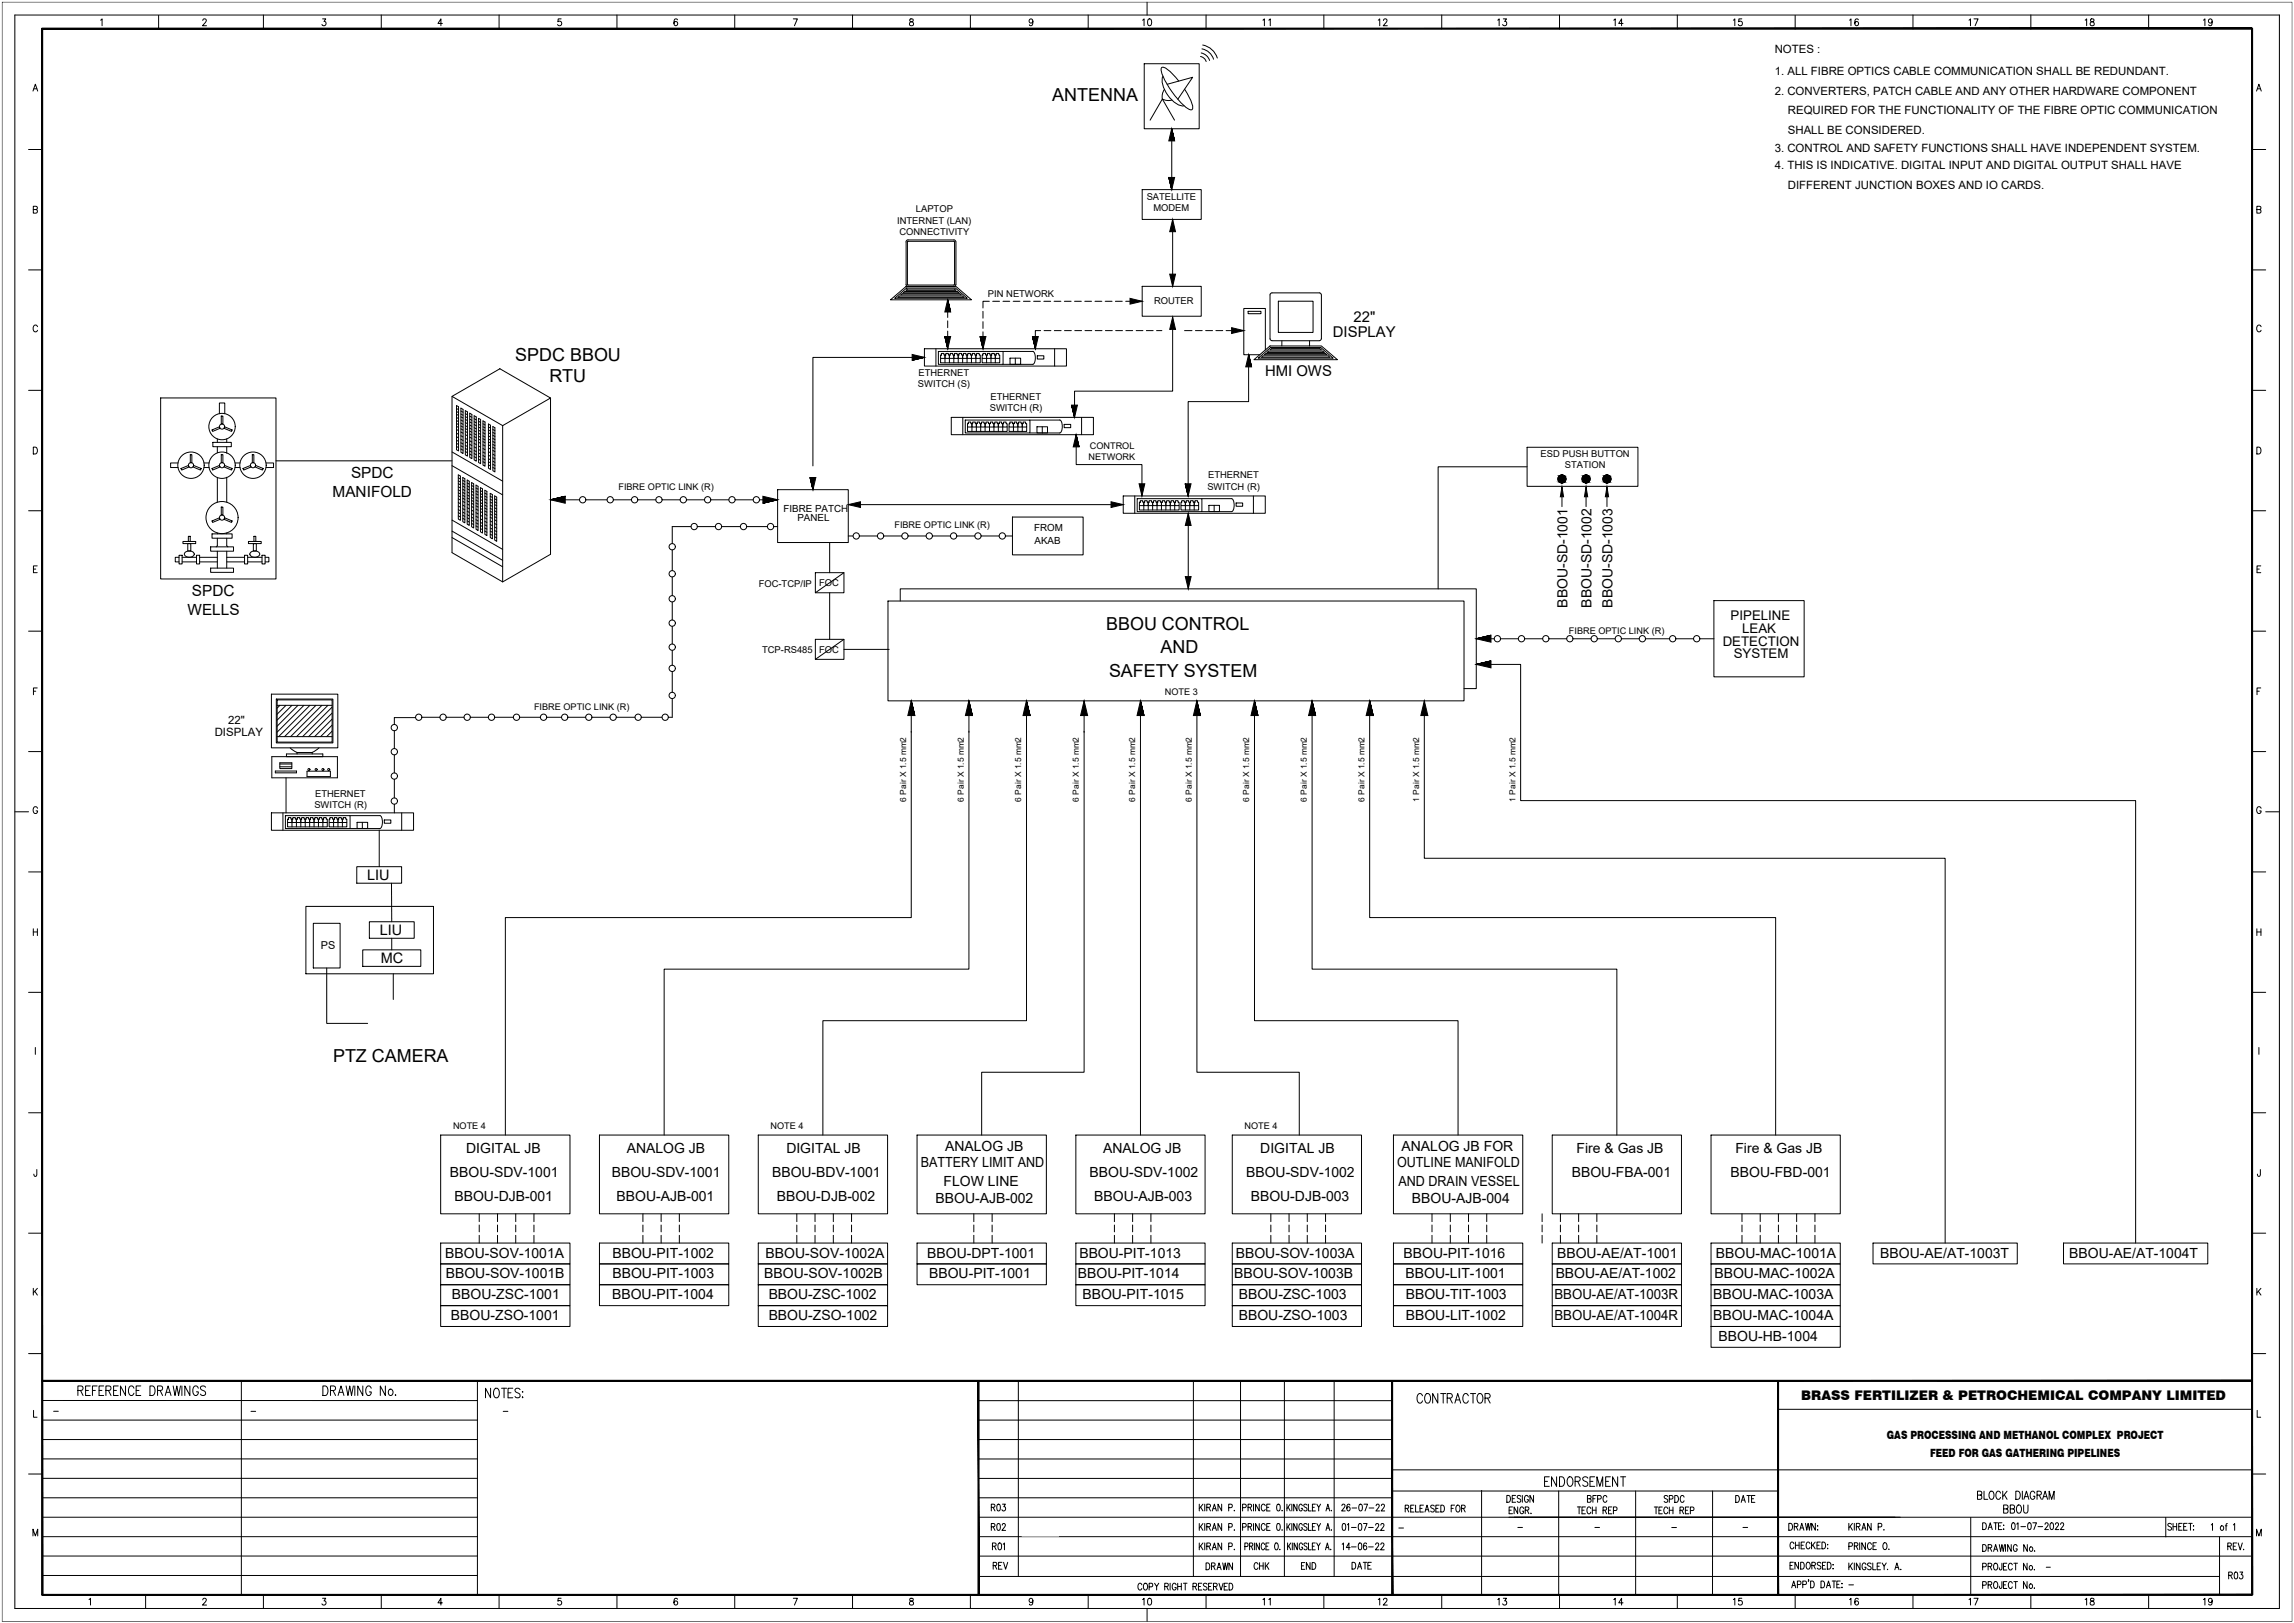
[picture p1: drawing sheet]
<svg xmlns="http://www.w3.org/2000/svg" width="1189mm" height="841mm" viewBox="0 0 1189 841" stroke-linecap="round" stroke-linejoin="round" font-family="sans-serif">
<defs><g id="words">
<g font-size="9.3">
<text x="545" y="52">ANTENNA</text>
<text x="267" y="187">SPDC BBOU</text>
<text x="285" y="198">RTU</text>
<text x="573" y="326">BBOU CONTROL</text>
<text x="601" y="338">AND</text>
<text x="575" y="351">SAFETY SYSTEM</text>
<text x="173" y="550">PTZ CAMERA</text>
</g>
<g font-size="8">
<text x="182" y="248">SPDC</text>
<text x="172" y="258">MANIFOLD</text>
<text x="99" y="309">SPDC</text>
<text x="97" y="319">WELLS</text>
</g>
<g font-size="7.7">
<text x="702" y="167">22&quot;</text>
<text x="691" y="174">DISPLAY</text>
<text x="656" y="195">HMI OWS</text>
</g>
<g font-size="7.5">
<text x="190" y="456">LIU</text>
<text x="197" y="485">LIU</text>
<text x="197" y="499">MC</text>
</g>
<g font-size="7.2">
<text x="812" y="315" transform="rotate(-90 812 315)">BBOU-SD-1001</text>
<text x="825" y="315" transform="rotate(-90 825 315)">BBOU-SD-1002</text>
<text x="836" y="315" transform="rotate(-90 836 315)">BBOU-SD-1003</text>
<text x="242" y="597">DIGITAL JB</text>
<text x="325" y="597">ANALOG JB</text>
<text x="408" y="597">DIGITAL JB</text>
<text x="490" y="596">ANALOG JB</text>
<text x="572" y="597">ANALOG JB</text>
<text x="653" y="597">DIGITAL JB</text>
<text x="726" y="596">ANALOG JB FOR</text>
<text x="817" y="597">Fire &amp; Gas JB</text>
<text x="899" y="597">Fire &amp; Gas JB</text>
<text x="477" y="605">BATTERY LIMIT AND</text>
<text x="724" y="605">OUTLINE MANIFOLD</text>
<text x="233" y="610">BBOU-SDV-1001</text>
<text x="317" y="610">BBOU-SDV-1001</text>
<text x="400" y="610">BBOU-BDV-1001</text>
<text x="565" y="610">BBOU-SDV-1002</text>
<text x="646" y="610">BBOU-SDV-1002</text>
<text x="815" y="610">BBOU-FBA-001</text>
<text x="897" y="610">BBOU-FBD-001</text>
<text x="489" y="614">FLOW LINE</text>
<text x="725" y="614">AND DRAIN VESSEL</text>
<text x="236" y="622">BBOU-DJB-001</text>
<text x="320" y="622">BBOU-AJB-001</text>
<text x="403" y="622">BBOU-DJB-002</text>
<text x="485" y="623">BBOU-AJB-002</text>
<text x="567" y="622">BBOU-AJB-003</text>
<text x="648" y="622">BBOU-DJB-003</text>
<text x="732" y="623">BBOU-AJB-004</text>
<text x="231" y="652">BBOU-SOV-1001A</text>
<text x="317" y="652">BBOU-PIT-1002</text>
<text x="397" y="652">BBOU-SOV-1002A</text>
<text x="481" y="652">BBOU-DPT-1001</text>
<text x="559" y="652">BBOU-PIT-1013</text>
<text x="640" y="652">BBOU-SOV-1003A</text>
<text x="727" y="652">BBOU-PIT-1016</text>
<text x="807" y="652">BBOU-AE/AT-1001</text>
<text x="889" y="652">BBOU-MAC-1001A</text>
<text x="974" y="652">BBOU-AE/AT-1003T</text>
<text x="1072" y="652">BBOU-AE/AT-1004T</text>
<text x="231" y="662">BBOU-SOV-1001B</text>
<text x="317" y="662">BBOU-PIT-1003</text>
<text x="396" y="662">BBOU-SOV-1002B</text>
<text x="482" y="662">BBOU-PIT-1001</text>
<text x="559" y="662">BBOU-PIT-1014</text>
<text x="640" y="662">BBOU-SOV-1003B</text>
<text x="728" y="662">BBOU-LIT-1001</text>
<text x="806" y="662">BBOU-AE/AT-1002</text>
<text x="889" y="662">BBOU-MAC-1002A</text>
<text x="234" y="673">BBOU-ZSC-1001</text>
<text x="317" y="673">BBOU-PIT-1004</text>
<text x="398" y="673">BBOU-ZSC-1002</text>
<text x="561" y="673">BBOU-PIT-1015</text>
<text x="642" y="673">BBOU-ZSC-1003</text>
<text x="729" y="673">BBOU-TIT-1003</text>
<text x="806" y="673">BBOU-AE/AT-1003R</text>
<text x="888" y="673">BBOU-MAC-1003A</text>
<text x="234" y="684">BBOU-ZSO-1001</text>
<text x="398" y="684">BBOU-ZSO-1002</text>
<text x="642" y="684">BBOU-ZSO-1003</text>
<text x="729" y="684">BBOU-LIT-1002</text>
<text x="806" y="684">BBOU-AE/AT-1004R</text>
<text x="888" y="684">BBOU-MAC-1004A</text>
<text x="891" y="695">BBOU-HB-1004</text>
</g>
<g font-size="6.9">
<text x="897" y="321">PIPELINE</text>
<text x="903" y="328">LEAK</text>
<text x="893" y="335">DETECTION</text>
<text x="899" y="341">SYSTEM</text>
<text x="933" y="726">BRASS FERTILIZER &amp; PETROCHEMICAL COMPANY LIMITED</text>
</g>
<g font-size="5.9">
<text x="920" y="28">NOTES :</text>
<text x="920" y="39">1. ALL FIBRE OPTICS CABLE COMMUNICATION SHALL BE REDUNDANT.</text>
<text x="920" y="49">2. CONVERTERS, PATCH CABLE AND ANY OTHER HARDWARE COMPONENT</text>
<text x="927" y="59">REQUIRED FOR THE FUNCTIONALITY OF THE FIBRE OPTIC COMMUNICATION</text>
<text x="927" y="69">SHALL BE CONSIDERED.</text>
<text x="920" y="79">3. CONTROL AND SAFETY FUNCTIONS SHALL HAVE INDEPENDENT SYSTEM.</text>
<text x="920" y="88">4. THIS IS INDICATIVE. DIGITAL INPUT AND DIGITAL OUTPUT SHALL HAVE</text>
<text x="927" y="98">DIFFERENT JUNCTION BOXES AND IO CARDS.</text>
<text x="118" y="375">22&quot;</text>
<text x="111" y="381">DISPLAY</text>
<text x="978" y="746">GAS PROCESSING AND METHANOL COMPLEX PROJECT</text>
<text x="1000" y="755">FEED FOR GAS GATHERING PIPELINES</text>
</g>
<text font-size="5.6" x="166" y="492">PS</text>
<g font-size="5.1">
<text x="406" y="265">FIBRE PATCH</text>
<text x="413" y="270">PANEL</text>
<text x="536" y="275">FROM</text>
<text x="536" y="282">AKAB</text>
</g>
<g font-size="4.9">
<text x="594" y="104">SATELLITE</text>
<text x="475" y="110">LAPTOP</text>
<text x="598" y="110">MODEM</text>
<text x="465" y="116">INTERNET (LAN)</text>
<text x="466" y="122">CONNECTIVITY</text>
<text x="512" y="154">PIN NETWORK</text>
<text x="598" y="157">ROUTER</text>
<text x="476" y="195">ETHERNET</text>
<text x="476" y="201">SWITCH (S)</text>
<text x="513" y="207">ETHERNET</text>
<text x="513" y="213">SWITCH (R)</text>
<text x="798" y="237">ESD PUSH BUTTON</text>
<text x="811" y="243">STATION</text>
<text x="626" y="248">ETHERNET</text>
<text x="626" y="254">SWITCH (R)</text>
<text x="393" y="304">FOC-TCP/IP</text>
<text x="425" y="304">FOC</text>
<text x="395" y="339">TCP-RS485</text>
<text x="425" y="338">FOC</text>
<text x="163" y="413">ETHERNET</text>
<text x="163" y="419">SWITCH (R)</text>
</g>
<g font-size="4.7">
<text x="565" y="233">CONTROL</text>
<text x="564" y="238">NETWORK</text>
<text x="320" y="254">FIBRE OPTIC LINK (R)</text>
<text x="464" y="274">FIBRE OPTIC LINK (R)</text>
<text x="813" y="328">FIBRE OPTIC LINK (R)</text>
<text x="604" y="360">NOTE 3</text>
<text x="277" y="368">FIBRE OPTIC LINK (R)</text>
<text x="235" y="585">NOTE 4</text>
<text x="399" y="585">NOTE 4</text>
<text x="645" y="585">NOTE 4</text>
</g>
<g font-size="4.3">
<text x="470" y="415" transform="rotate(-90 470 415)">6 Pair X 1.5 mm2</text>
<text x="499" y="415" transform="rotate(-90 499 415)">6 Pair X 1.5 mm2</text>
<text x="529" y="415" transform="rotate(-90 529 415)">6 Pair X 1.5 mm2</text>
<text x="559" y="415" transform="rotate(-90 559 415)">6 Pair X 1.5 mm2</text>
<text x="588" y="415" transform="rotate(-90 588 415)">6 Pair X 1.5 mm2</text>
<text x="618" y="415" transform="rotate(-90 618 415)">6 Pair X 1.5 mm2</text>
<text x="647" y="415" transform="rotate(-90 647 415)">6 Pair X 1.5 mm2</text>
<text x="677" y="415" transform="rotate(-90 677 415)">6 Pair X 1.5 mm2</text>
<text x="707" y="415" transform="rotate(-90 707 415)">6 Pair X 1.5 mm2</text>
<text x="735" y="415" transform="rotate(-90 735 415)">1 Pair X 1.5 mm2</text>
<text x="785" y="415" transform="rotate(-90 785 415)">1 Pair X 1.5 mm2</text>
</g>
</g></defs>
<!-- layer: Border Text -->
<g fill="none" stroke="#000" stroke-width=".52">
<path d="M52 10h1v3M105 11l1-1h1l-2 3h2M167 10h2l-1 1a1.1 1.1 0 0 1 1 2 1.1 1.1 0 0 1-2 0M229 12h-2l2-2v3M291 10h-2v1a1.2 1.2 0 0 1 2 0 1.2 1.2 0 0 1 0 2 1.2 1.2 0 0 1-2 0M351 10a1.7 1.7 0 0 0-2 1 1.7 1.7 0 0 0 1 2 1 1 0 0 0 1-1 1 1 0 0 0-1-1 1 1 0 0 0-1 1M411 10h2l-1 3M472 10v1a1.3 1.3 0 0 1 1 1 1.3 1.3 0 0 1 0 1 1.2 1.2 0 0 1-2-1 1.2 1.2 0 0 1 2-1v-1zM535 11a1 1 0 0 1-1 1 1 1 0 0 1 0-2 1 1 0 0 1 1 0v3h-2M592 10h1v3M595 10a1.6 1.6 0 0 1 2 2 1.6 1.6 0 0 1-2 1v-1zM655 10v3"/>
<path d="M658 10v3M714 10h1v3M717 11l1-1h1l-2 3h2M776 10h1v3M779 10h2l-1 1a1.1 1.1 0 0 1 1 2 1.1 1.1 0 0 1-2 0M836 10h1v3M841 12h-2l1-2v3M898 10h1v3M903 10h-2v1a1.1 1.1 0 0 1 2 0 1.1 1.1 0 0 1 0 2 1.1 1.1 0 0 1-2 0M959 10v3M963 10a1.6 1.6 0 0 0-2 1 1.6 1.6 0 0 0 2 2 1 1 0 0 0 0-2 1.1 1.1 0 0 0-2 1M1020 10h1v3"/>
<path d="M1023 10h2l-1 3M1081 10v3M1084 10v1a1.4 1.4 0 0 1 1 1 1.4 1.4 0 0 1 0 1 1.2 1.2 0 0 1-2-1 1.2 1.2 0 0 1 2-1v-1zM1142 10h1v3M1146 11a1 1 0 0 1-1 1 1 1 0 0 1 0-2 1 1 0 0 1 1 0v3h-1M17 47l1-3 2 3M18 46h1M1169 47l2-3 1 3M1170 46h1M17 109l2-1v-1h-2v3h2v-1M1170 109l1-1 1-1h-2v3h2v-1h-1M19 169a1.2 1.2 0 0 0-1-1 1.2 1.2 0 0 0-1 2v1a1.2 1.2 0 0 0 1 1 1.2 1.2 0 0 0 1-1"/>
<path d="M1172 169a1.2 1.2 0 0 0-2-1 1.2 1.2 0 0 0 0 2v1a1.2 1.2 0 0 0 0 1 1.2 1.2 0 0 0 2-1M17 232a1.8 1.8 0 0 1 2 1 1.8 1.8 0 0 1-2 2zM1170 232a1.8 1.8 0 0 1 2 1 1.8 1.8 0 0 1-2 2zM17 295h2M19 293h-2v4h2M1170 295h1M1172 293h-2v4h2M17 358h2M19 356h-2v4M1170 358h1M1172 356h-2v4M19 419a1.2 1.2 0 0 0-1-1 1.2 1.2 0 0 0-1 1v1a1.2 1.2 0 0 0 1 2 1.2 1.2 0 0 0 1-2"/>
<path d="M1172 419a1.2 1.2 0 0 0-2-1 1.2 1.2 0 0 0 0 1v1a1.2 1.2 0 0 0 1 2 1.2 1.2 0 0 0 1-2h-1M17 481v4M17 483h2M19 481v4M1170 483h2M1170 481v4M1172 481v4M18 543v3M1171 543v3M19 606v3h-1v-1M1171 606v3h-1v-1M17 668v3"/>
<path d="M18 669l1 2M19 668l-2 2M1170 668v3M1170 669l2 2M1172 668l-2 2M47 718h-3v5h3M50 718h-2v5M54 718h-3v5h3M61 718h-2v5h2M65 718v5l-3-5v5M69 719a1.5 1.5 0 0 0-1-1 1.5 1.5 0 0 0-1 2v1a1.5 1.5 0 0 0 1 2 1.5 1.5 0 0 0 1-1M73 718h-2v5h2"/>
<path d="M78 718a2.5 2.5 0 0 1 2 3 2.5 2.5 0 0 1-2 2zM90 718l1 5 1-5 1 5 1-5M94 718v5M98 718v5l-2-5v5M103 719a1.5 1.5 0 0 0-2-1 1.5 1.5 0 0 0-1 2v1a1.5 1.5 0 0 0 1 2 1.5 1.5 0 0 0 2-2h-1M107 719l-1-1-2 1v1l2 1a1.4 1.4 0 0 1 0 2 1.4 1.4 0 0 1-2-1M167 718a2.5 2.5 0 0 1 3 3 2.5 2.5 0 0 1-3 2zM179 718l1 5 1-5 1 5 1-5M184 718v5M188 718v5l-3-5v5M192 719a1.5 1.5 0 0 0-1-1 1.5 1.5 0 0 0-1 2v1a1.5 1.5 0 0 0 1 2 1.5 1.5 0 0 0 1-2h-1M200 718v5l-3-5v5"/>
<path d="M254 719v5l-2-5v5M257 720v-1a2.6 2.6 0 0 1 2 3 2.6 2.6 0 0 1-2 2 3 3 0 0 1 0-4zM260 719h3M261 719v5M266 719h-3v5h3M17 731v3h2M28 731h2M40 721l3-1v-2h-3v5M42 721l1 2M44 721h2M48 721h1M51 721h2"/>
<path d="M55 721l2-1v-2h-2v5M56 721l2 2M59 721h1M71 721h1M82 721l2-1v-2h-2v5M83 721l1 2M86 723l1-5 2 5M86 721h2M130 731h2M171 721l3-1v-1l-3-1v5M173 721l1 2M175 723l2-5 1 5"/>
<path d="M176 721h2M205 723h.1M261 731h2M263 722h2M270 720l-1-1-2 1v1l3 2-1 1h-2M271 721h.1M271 724h.1M737 723a1.5 1.5 0 0 0-2-1 1.5 1.5 0 0 0-1 2v1a1.5 1.5 0 0 0 1 2 1.5 1.5 0 0 0 2-1M739 722a2.5 2.5 0 0 1 2 3 2.5 2.5 0 0 1-2 2 3 3 0 0 1 0-5zM745 722v5l-3-5v5M747 722h2M748 722v5"/>
<path d="M750 724h2v-2h-2v5M751 724l2 3M754 727l1-5 2 5M755 725h1M761 723a1.5 1.5 0 0 0-2-1 1.5 1.5 0 0 0-1 2v1a1.5 1.5 0 0 0 1 2 1.5 1.5 0 0 0 2-1M762 722h3M763 722v5M766 722h1a2.5 2.5 0 0 1 2 3 2.5 2.5 0 0 1-2 2 3 3 0 0 1-1-5zM770 724h2v-2h-2v5M771 724l1 3M1170 731v3h2M733 780h-2v4h2"/>
<path d="M734 780v4h1M738 780h-2v4h2M746 780h-2v4h2M747 780a1.8 1.8 0 0 1 2 2 1.8 1.8 0 0 1-2 2zM754 780h-2v4M781 775a1.8 1.8 0 0 1 2 2 1.8 1.8 0 0 1-2 1zM784 777h1M785 775h-1v3h1M788 775h-1h-1l1 1 1 1a1 1 0 0 1 0 1 1 1 0 0 1-1 0h-1M789 775v3M792 776a1 1 0 0 0-1-1 1 1 0 0 0-1 1v1a1.1 1.1 0 0 0 1 1 1.1 1.1 0 0 0 1-1h-1M795 775v3l-2-3v3"/>
<path d="M800 768h2M803 765h-3v5h3M807 765v5l-3-5v5M808 765a2.5 2.5 0 0 1 3 3 2.5 2.5 0 0 1-3 2zM813 766v-1a2.6 2.6 0 0 1 2 3 2.6 2.6 0 0 1-2 2 3 3 0 0 1 0-4zM816 768l3-1v-1l-3-1v5M818 768l1 2M823 777l1-1v-1h-1v3h1l1-1h-1M823 766l-1-1-2 1 1 1 2 1a1.4 1.4 0 0 1-1 2 1.4 1.4 0 0 1-2-1M824 768h2M826 777h1M826 765h-2v5h2"/>
<path d="M827 775h-1v3M828 770v-5l1 5 2-5v5M828 777h2v-2h-2v3M832 768h2M833 776a1.1 1.1 0 0 0-2-1 1 1 0 0 0 0 1v1a1 1 0 0 0 0 1 1 1 0 0 0 2 0M835 765h-3v5h3M838 765v5l-2-5v5M840 765h3M841 765v5M864 775h-2l1 1 1 1a1 1 0 0 1 0 1 1 1 0 0 1-2 0M865 777h2v-2h-2v4M868 775a1.8 1.8 0 0 1 2 2 1.8 1.8 0 0 1-2 2z"/>
<path d="M873 776a1 1 0 0 0-1-1 1 1 0 0 0-1 1v1a1 1 0 0 0 1 1 1 1 0 0 0 1 0M900 775a1.8 1.8 0 0 1 1 2 1.8 1.8 0 0 1-1 2zM902 779l1-4 2 4M903 777h1M905 775h2M906 775v4M908 777h1M909 775h-1v4h1M17 796v-4l1 4 2-4v4M728 782l2-1v-1h-2v4M729 782l1 2M731 782h1"/>
<path d="M736 782h1M738 784l2-4 1 4M739 782h1M743 780h-2l2 2v2l-2-1M744 782h1M752 782h1M755 780a1.7 1.7 0 0 1 2 2 1.7 1.7 0 0 1-2 1l-1-1zM757 782l2-1v-1h-2v4M758 782l1 2M782 783h1M784 781h-2v3h2M787 781v3l-2-3v3"/>
<path d="M790 782a1.1 1.1 0 0 0-2-1 1 1 0 0 0 0 1v1a1 1 0 0 0 1 1 1 1 0 0 0 1-1h-1M790 783l2-1v-1h-2v3M791 783l1 1M793 784h1M817 781h2M818 781v3M820 783h1M822 781h-2v3h2M824 782a1 1 0 0 0-1-1 1 1 0 0 0-1 1v1a1 1 0 0 0 1 1 1 1 0 0 0 1 0M825 783h2M825 781v3M827 781v3"/>
<path d="M831 783l1-1v-1h-1v3M832 783l1 1M834 783h1M835 781h-1v3h1M836 783h2v-2h-2v3M857 781h2M858 781v3M860 783h1M861 781h-1v3h1M864 782a1 1 0 0 0-1-1 1 1 0 0 0-1 1v1a1 1 0 0 0 1 1 1 1 0 0 0 1 0M865 783h2M865 781v3"/>
<path d="M867 781v3M871 783l1-1v-1h-1v3M872 783l1 1M873 783h2M875 781h-2v3h2M876 783h2v-2h-2v3M927 789a1.8 1.8 0 0 1 2 2 1.8 1.8 0 0 1-2 2zM930 800a1.1 1.1 0 0 0-2-1 1 1 0 0 0 0 1v1a1 1 0 0 0 0 2 1.1 1.1 0 0 0 2-1M930 791h1l1-1-2-1v4M930 799v4M931 791l1 2M932 799v4"/>
<path d="M933 793l1-4 1 4M933 792h1M935 799h-2v4h2M936 789v4l1-4 1 4v-4M938 800a1 1 0 0 0-1-1 1 1 0 0 0-1 1v1a1.1 1.1 0 0 0 1 2 1 1 0 0 0 1-1M939 799v4M941 799l-2 2M941 789v4l-2-4v4M942 791h.1M942 793h.1M943 799h-1v4h1M944 799a1.8 1.8 0 0 1 2 2 1.8 1.8 0 0 1-2 2z"/>
<path d="M1028 789a1.8 1.8 0 0 1 1 2 1.8 1.8 0 0 1-1 2zM1030 793l1-4 1 4M1031 791h1M1033 789h2M1034 789v4M1036 791h1M1037 789h-1v4h1M1038 790h.1M1038 792h.1M1125 790v-1l-2 1 2 2v1l-2-1M1126 789v4M1126 791h2"/>
<path d="M1128 789v4M1129 791h1M1131 789h-2v4h2M1132 791h1M1133 789h-1v4h1M1134 789h2M1135 789v4M1137 791h.1M1137 793h.1M1159 800h-2v3h2M1160 800l1 3 1-3M1169 796v-4l2 4 1-4v4"/>
<path d="M515 811h1v-1h-1v3M516 811l1 2M518 811h1M519 810h-1v3h1M520 810l1 3 1-3M625 810a1.8 1.8 0 0 1 2 2 1.8 1.8 0 0 1-2 1zM628 812l1-1v-1h-1v3M629 812l1 1M631 813l1-3 1 3M631 812h1M634 810v3l1-3 1 3v-3M639 810v3l-2-3v3"/>
<path d="M652 811a1 1 0 0 0-1-1 1 1 0 0 0-1 1v1a1 1 0 0 0 1 1 1 1 0 0 0 1-1M653 810v3M653 811h2M655 810v3M656 810v3M656 811l2 2M658 810l-2 2M674 811h2M676 810h-2v3h2M679 810v3l-2-3v3M680 810a1.8 1.8 0 0 1 2 1 1.8 1.8 0 0 1-2 2zM701 810a1.8 1.8 0 0 1 2 1 1.8 1.8 0 0 1-2 2z"/>
<path d="M704 813l1-3 1 3M704 812h1M706 810h2M707 810v3M709 811h1M711 810h-2v3h2M928 811h1M929 810h-1v3h1M930 801h2M932 810v3l-2-3v3M933 810a1.8 1.8 0 0 1 2 1 1.8 1.8 0 0 1-2 2zM933 801h2"/>
<path d="M937 810a1.7 1.7 0 0 1 1 1 1.7 1.7 0 0 1-1 2l-1-1zM937 819v1M938 819a1.8 1.8 0 0 1 2 2 1.8 1.8 0 0 1-2 2zM939 811h2v-1h-2v3M939 801l2 2M940 811l1 2M942 801h1M944 810h-1h-1l2 2-1 1h-1M944 819a1.8 1.8 0 0 1 2 2 1.8 1.8 0 0 1-2 2zM944 811h2M946 810h-2v3h2M947 810a1.8 1.8 0 0 1 2 1 1.8 1.8 0 0 1-2 2z"/>
<path d="M947 800h.1M947 802h.1M950 819h1M950 811h.1M950 813h.1M950 819v4M954 819h-2v4h2M1028 800a1.8 1.8 0 0 1 1 2 1.8 1.8 0 0 1-1 2zM1028 812h1v-2h-1v4M1030 802h2v-1l-2-1v4M1030 812h2v-2h-2v4M1031 802l1 2"/>
<path d="M1031 812l1 2M1033 804l1-4 1 4M1034 803h1M1034 820a1.7 1.7 0 0 1 1 1 1.7 1.7 0 0 1-1 2l-1-1zM1034 810a1.7 1.7 0 0 1 1 2 1.7 1.7 0 0 1-1 1l-1-1zM1036 800l1 4v-4l1 4 1-4M1037 820v3h-1v-1M1037 810v3h-1v-1M1038 812h1M1039 800v4M1040 820h-2v3h2M1040 810h-2v4h2"/>
<path d="M1042 800v4l-2-4v4M1043 811a1 1 0 0 0-1-1 1 1 0 0 0-1 1v1a1.1 1.1 0 0 0 1 2 1 1 0 0 0 1-1M1044 820h2M1044 810h2M1045 820v3M1045 810v4M1045 801a1 1 0 0 0-1-1 1.1 1.1 0 0 0-1 2v1a1 1 0 0 0 1 1 1 1 0 0 0 1-1M1051 820v3l-2-3v3M1051 810v4l-2-4v4M1051 800v4l-2-4v4M1054 813h.1M1054 804h1"/>
<path d="M1155 801h1v-1h-1v3M1155 801l1 2M1157 801h1M1163 803h.1M46 829l1-1v4M105 829l1-1 1 1-2 3h2M167 828h2l-1 2a1.1 1.1 0 0 1 1 1 1.1 1.1 0 0 1-2 0M229 831h-2l2-3v4M291 828h-2v2a1.2 1.2 0 0 1 2 0 1.2 1.2 0 0 1 0 1 1.2 1.2 0 0 1-2 0M351 829v-1a1.7 1.7 0 0 0-2 2 1.7 1.7 0 0 0 1 2 1 1 0 0 0 1-1 1 1 0 0 0-1-1 1 1 0 0 0-1 1M411 828h2l-1 4M472 828v1a1.4 1.4 0 0 1 1 1 1.4 1.4 0 0 1 0 2 1.1 1.1 0 0 1-2-1 1.1 1.1 0 0 1 2-1v-2z"/>
<path d="M535 829a1 1 0 0 1-1 1 1 1 0 0 1 0-1 1 1 0 0 1 1 0v3l-2-1M592 821a1.1 1.1 0 0 0-2-1 1 1 0 0 0 0 2v1a1 1 0 0 0 1 1 1 1 0 0 0 1-1M592 829l1-1v4M593 821v-1a1.7 1.7 0 0 1 2 2 1.7 1.7 0 0 1-2 2v-1zM595 828a1.6 1.6 0 0 1 2 2 1.6 1.6 0 0 1-2 2v-2zM596 822h1v-1l-1-1v4M598 820l1 2 2-2M599 822v2M604 822h1v-1l-1-1v4M605 822v2M606 820v4M610 821a1.1 1.1 0 0 0-2-1 1 1 0 0 0 0 2v1a1.1 1.1 0 0 0 1 1 1.1 1.1 0 0 0 1-1h-1"/>
<path d="M610 820v4M610 822h2M612 820v4M613 820h2M614 820v4M618 822h2v-1l-2-1v4M619 822l1 2M621 822h1M623 820h-2v4h2M626 821l-1-1-1 1v1l1 1v1l-1-1M626 822h1M628 820h-2v4h2"/>
<path d="M629 822h1l1-1-2-1v4M630 822l1 2M632 820l1 4 1-4M634 822h1M636 820h-2v4h2M637 820a1.8 1.8 0 0 1 2 2 1.8 1.8 0 0 1-2 2zM655 829v-1v4M658 829v-1v4M714 829l1-1v4M717 829l1-1 1 1-2 3h2M776 829l1-1v4M779 828h2l-1 2a1.1 1.1 0 0 1 1 1 1.1 1.1 0 0 1-2 0"/>
<path d="M836 829l1-1v4M841 831h-2l1-3v4M898 829l1-1v4M903 828h-2v2a1.1 1.1 0 0 1 2 0 1.1 1.1 0 0 1 0 1 1.1 1.1 0 0 1-2 0M929 823l1-4 1 4M929 822h1M931 821h2v-2h-2v4M934 821h2v-1l-2-1v4M947 823l1-4 1 4M947 822h1M952 821h1M955 820h.1"/>
<path d="M955 822h.1M959 829v-1v4M963 829v-1a1.6 1.6 0 0 0-2 2 1.6 1.6 0 0 0 2 2 1 1 0 0 0 0-2 1.1 1.1 0 0 0-2 1M1020 829l1-1v4M1023 828h2l-1 4M1028 821h1v-1h-1v3M1030 821h2v-1h-2v3M1031 821l1 2M1038 821h1M1043 820a1 1 0 0 0-1 0 1 1 0 0 0-1 1v1a1 1 0 0 0 1 1 1 1 0 0 0 1-1M1054 823h.1M1081 829v-1v4"/>
<path d="M1084 828v1a1.4 1.4 0 0 1 1 1 1.4 1.4 0 0 1 0 2 1.2 1.2 0 0 1-2-1 1.2 1.2 0 0 1 2-1v-2zM1142 829l1-1v4M1146 829a1 1 0 0 1-1 1 1 1 0 0 1 0-1 1 1 0 0 1 1 0v3l-1-1"/>
<circle cx="202" cy="721" r="1.5"/>
<circle cx="1052" cy="812" r="1.1"/>
<circle cx="1053" cy="803" r="1.1"/>
<circle cx="1052" cy="822" r="1.1"/>
</g>
<!-- layer: Border -->
<g fill="none" stroke="#000" stroke-width=".52">
<path d="M1 1h1187v839h-1187zM8 8h1173v826h-1173zM82 8v7M137 8v7M198 8v7M259 8v7M320 8v7M381 8v7M442 8v7M503 8v7M564 8v7M594 1v7"/>
<path d="M625 8v7M686 8v7M747 8v7M808 8v7M869 8v7M930 8v7M991 8v7M1052 8v7M1114 8v7M15 77h7M1167 77h7M15 140h7"/>
<path d="M1167 140h7M15 202h7M1167 202h7M15 265h7M1167 265h7M15 327h7M1167 327h7M15 389h7M1167 389h7M8 421h7M1174 421h7M15 452h7"/>
<path d="M1167 452h7M15 514h7M1167 514h7M15 577h7M1167 577h7M15 639h7M1167 639h7M15 701h7M125 716v110M247 716v110M528 716v101M618 716v101"/>
<path d="M643 716v101M666 716v101M691 716v101M1167 701h7M22 726h225M22 736h225M507 726h214M507 736h215M921 730h246M22 756h225M22 746h225M507 756h215"/>
<path d="M507 746h214M15 764h7M22 776h225M22 766h225M507 776h215M507 766h214M721 762h446M722 773h199M768 772v54M808 773v53M848 773v53M888 773v53"/>
<path d="M1167 764h7M22 786h225M22 796h225M507 796h660M507 786h660M782 786h203M1021 786v40M1122 786v10M1150 796v30M22 806h225M22 816h225M507 817h643"/>
<path d="M507 806h660M75 826v8M137 826v8M198 826v8M259 826v8M320 826v8M381 826v8M442 826v8M503 826v8M564 826v8M594 834v6M625 826v8"/>
<path d="M686 826v8M747 826v8M808 826v8M869 826v8M930 826v8M991 826v8M1052 826v8M1114 826v8"/>
</g>
<g fill="#000" stroke="#000" stroke-width=".52">
<path d="M22 15h1145zM22 15h1145z"/>
<path d="M1167 15v811v-811zM1167 15v811z"/>
<path d="M22 715v1l1145-1zM22 716l1145-1v1z"/>
<path d="M22 15v811zM22 15v811z"/>
<path d="M22 826v1l1145-1zM22 827l1145-1v1z"/>
<path d="M507 716v110zM507 716v110z"/>
<path d="M721 716v110h1zM721 716h1v110z"/>
<path d="M921 716v110h1zM921 716h1v110z"/>
</g>
<!-- layer: 0 -->
<g fill="none" stroke="#000" stroke-width=".52">
<path d="M593 33h28v34h-28zM603 40a14 14 0 0 0 10 15h1M622 29l2 1 1 2M623 27a6 6 0 0 1 4 4M623 25a8 8 0 0 1 6 6M623 23a10 10 0 0 1 8 7M603 46v2a2.7 2.7 0 0 0-1 3 2.7 2.7 0 0 0 3 1h2M605 44l13-4-8 11M611 42l-1-1a13 13 0 0 0-8-6 9 9 0 0 0 3 9l6 9a8 8 0 0 0 7 4 15 15 0 0 0-4-11M607 67v31M609 62l-7-11-6 11M592 98h31v16h-31z"/>
<path d="M608 114v34M470 125h24l1 23h-25zM471 124l-1 1v23h1h23l1-1v-22l-1-1M494 124h-23M462 155l8-7h25l8 7zM464 155l6-6h25l6 6zM465 154l1-1h33l1 1zM467 153l1-1h29l1 1zM468 152l1-1h27l1 1zM470 150h25zM491 155v4M513 156h-4v4"/>
<path d="M518 156h-4M523 156h-3M529 156h-4M534 156h-4M539 156h-3M545 156h-4M550 156h-4M555 156h-3M560 156h-3M566 156h-4M571 156h-4M576 156h-3"/>
<path d="M582 156h-4M587 156h-4M592 148h31v16h-31zM592 156h-3M663 156h17v16h-17zM491 161v4M491 166v4M491 172v3M491 177v4M509 161v4M509 167v3M509 172v3"/>
<path d="M509 177v4M537 177v4M539 171h-2v4M545 171h-4M550 171h-4M555 171h-3M561 171h-4M566 171h-4M571 171h-3M576 171h-3M582 171h-4M587 171h-4"/>
<path d="M592 171h-3M598 171h-4M602 171h-3M608 164v39h-51v13M618 171h-4M623 171h-3M628 171h-3M634 171h-4M639 171h-4M645 171h-4M647 161h6v2h-6zM664 177v2"/>
<path d="M679 177v2M685 175l-1 2h-25l-1-2M685 176v-23l-1-1h-25l-1 1v23M479 181h74v9h-74zM479 185h-58v56M485 181v9M486 182h34v7h-34zM488 183h1l1 3h-3zM490 186v2M490 183h1l1 3h-2zM492 186v2M492 183h2v3h-2z"/>
<path d="M494 186v2M495 183h1l1 3h-3zM497 186v2M497 183h1l1 3h-2zM499 186v2M499 183h2v3h-2zM501 186v2M502 183h1v3h-2zM503 186v2M504 183h1l1 3h-3zM506 186v2M506 183h1l1 3h-2z"/>
<path d="M508 186v2h-21v-2M509 183h2v3h-2zM511 186v2M512 183h1l1 3h-3zM514 186v2M514 183h1l1 3h-2zM516 186v2M516 183h2v3h-2zM518 186v2h-9v-2M523 186h6v3h-6zM526 186v3M535 182a5 5 0 0 1 0 7h-15"/>
<path d="M535 182h-15M538 184h3v2h-3zM547 181v9M647 184v24h-31v49M650 186l8-7h27l8 7zM652 186l6-6h27l6 6zM654 185l1-1h33l1 1zM655 184l1-1h31l1 1zM656 181v-21h-11v24h8M657 183v-1h29v1zM658 181h1h25h1zM83 206h60v94h-60z"/>
<path d="M115 216h1v4h-1zM116 214v-5h-2v5M234 205l25-14 26 15-24 15zM234 205v81l27 16v-81M237 210l1 1v23l-1-1zM237 212h1M237 213l1 1M237 215h1M237 216l1 1M237 218l1 1M237 219l1 1M239 211l1 1v23l-1-1z"/>
<path d="M239 213l1 1M239 215h1M239 216l1 1M239 218h1M239 219l1 1M241 213h1v23h-1zM241 214l1 1M241 216h1M241 217l1 1M241 219l1 1M243 214l2 1v23l-2-1zM243 216h2"/>
<path d="M243 217l2 1M243 219h2M246 215l1 1v23l-1-1zM246 217l1 1M246 218l1 1M246 220l1 1M248 217h1v23h-1zM248 218l1 1M248 220h1M250 218l1 1v23l-1-1zM250 220h1M253 220h1v23h-1z"/>
<path d="M285 206v81l-24 15M493 216h74v9h-74zM499 216v9M500 218h34v6h-34zM502 219h1l1 2h-3zM504 219h1l1 2h-2zM506 219h2v2h-2zM509 219h1l1 2h-3zM511 219h1l1 2h-2zM513 219h2v2h-2zM516 219h1v2h-2zM518 219h1l1 2h-3z"/>
<path d="M520 219h1l1 2h-2zM523 219h2v2h-2zM526 219h1l1 2h-3zM528 219h1l1 2h-2zM530 219h2v2h-2zM534 218h15a5 5 0 0 1 0 6h-15M552 220h3v2h-3zM561 216v9M92 240h-4v2h4M99 236v4zM108 240h-2M110 223l4-2v1l-4 2z"/>
<path d="M110 229h10v2h-10zM113 227v2M113 231v4M115 236h1v4h-1zM116 221l4 2v1l-4-2zM118 227v2M118 231v4M124 240h-2M131 236h1v4h-1zM138 240h4v2h-4M234 234l27 15M234 239h-91"/>
<path d="M237 221l1 1M237 223h1M237 224l1 1M237 226l1 1M237 228l1 1M237 230h1M237 231l1 1M239 221h1M239 222l1 1M239 224h1M239 226h1M239 228h1"/>
<path d="M239 229l1 1M239 231l1 1M239 233h1M241 221h1M241 222l1 1M241 224h1M241 225l1 1M241 227l1 1M241 229l1 1M241 231h1M241 232l1 1M241 234l1 1"/>
<path d="M243 220l2 1M243 222l2 1M243 223l2 1M243 225l2 1M243 227h2M243 228l2 1M243 230l2 1M243 232l2 1M243 234h2M243 235l2 1M246 222h1M246 223l1 1"/>
<path d="M246 225h1M246 226l1 1M246 228h1M246 230h1M246 232h1M246 233l1 1M246 235l1 1M246 237h1M248 221l1 1M248 223l1 1M248 224l1 1M248 226l1 1"/>
<path d="M248 228h1M248 229l1 1M248 231l1 1M248 233l1 1M248 235h1M248 236l1 1M248 238l1 1M250 221l1 1M250 223h1M250 224l1 1M250 226h1M250 227l1 1"/>
<path d="M250 229h1M250 231h1M250 232l1 1M250 234l1 1M250 236l1 1M250 238h1M250 239l1 1M253 221l1 1M253 223h1M253 224l1 1M253 226h1M253 227l1 1"/>
<path d="M253 229l1 1M253 230l1 1M253 232l1 1M253 234l1 1M253 236h1M253 238h1M253 239l1 1M255 221l1 1v23l-1-1zM255 223h1M255 224l1 1M255 226h1M255 227l1 1"/>
<path d="M255 229h1M255 230l1 1M255 232h1M255 233l1 1M255 235l1 1M255 237l1 1M255 239l1 1M504 221v3M506 221v3M508 221v3M511 221v3M513 221v3"/>
<path d="M515 221v3M517 221v3M520 221v3M522 221v3h-21v-3M525 221v3M528 221v3M530 221v3M532 221v3h-9v-3M537 221h6v3h-6zM540 221v3M558 225v16h34v16M791 232h58v20h-58z"/>
<path d="M94 243l4-2v1l-4 2zM100 241l4 2v1l-4-2zM108 242h-2M110 243l4-2v1l-4 2zM113 248v12M116 241l4 2v1l-4-2zM118 247v13M124 242h-2M126 243l4-2v1l-4 2zM133 241l3 2v1l-4-2zM234 241l27 15M238 246l1 1v23l-1-1z"/>
<path d="M238 248h1M238 249l1 1M238 251h1M238 252l1 1M238 254h1M238 255l1 1M238 257h1M238 258l1 1M240 247l1 1v23l-1-1zM240 249l1 1M240 250l1 1M240 252l1 1"/>
<path d="M240 254h1M240 255l1 1M240 257h1M240 258l1 1M240 260h1M242 249h1v23h-1zM242 250l1 1M242 252h1M242 253l1 1M242 255l1 1M242 256l1 1M242 258l1 1"/>
<path d="M242 260h1M244 250l1 1v23l-1-1zM244 252h1M244 253l1 1M244 255h1M244 256l1 1M244 258h1M244 259l1 1M247 251l1 1v23l-1-1zM247 253h1M247 254l1 1M247 256h1"/>
<path d="M247 258h1M247 259l1 1M249 253h1v23h-1zM249 254l1 1M249 256h1M249 257l1 1M249 259h1M251 254l1 1v23l-1-1zM251 256h1M251 257l1 1M251 259h1M253 241l1 1"/>
<path d="M254 256h1v23h-1zM254 257l1 1M254 259h1M255 241h1M255 242l1 1M256 257l1 1v23l-1-1zM256 258l1 1M300 259h-14M315 259h-11M327 259h-9M340 259h-9M352 259h-9"/>
<path d="M365 259h-9M378 259h-10M390 259h-9M403 259h-9M403 254h37v27h-37zM582 257h74v9h-74zM588 257v9M589 258h34v7h-34zM591 259h1l1 3h-3zM593 259h2v3h-2zM595 259h2v3h-2zM598 259h1l1 3h-3z"/>
<path d="M600 259h1l1 3h-2zM602 259h2v3h-2zM605 259h1v3h-2zM607 259h1l1 3h-3zM609 259h2v3h-2zM612 259h2v3h-2zM615 259h1l1 3h-3zM617 259h1l1 3h-2zM619 259h2v3h-2zM623 258h15a5 5 0 0 1 0 7h-15M650 257v9M791 242h-46v63"/>
<path d="M809 257v6M822 257v6M833 257v6M98 278h1v3h-1zM110 270l4-2v1l-4 2zM110 277h10v2h-10zM113 276v1M113 279v4h-1M115 263h1v4h-1zM116 268l4 2v1l-4-2zM118 276v1M118 279v4"/>
<path d="M132 278h1v3h-1zM234 269l27 16M234 275l27 15M234 279l27 15M238 260l1 1M238 262l1 1M238 264l1 1M238 266h1M238 267l1 1M240 262h1M240 264h1M240 265l1 1"/>
<path d="M240 267l1 1M240 269h1M242 261l1 1M242 263l1 1M242 265l1 1M242 267h1M242 268l1 1M242 270l1 1M244 261h1M244 262l1 1M244 264l1 1M244 266l1 1"/>
<path d="M244 268l1 1M244 270h1M244 271l1 1M247 261h1M247 262l1 1M247 264h1M247 266h1M247 268h1M247 269l1 1M247 271l1 1M247 273h1M249 260l1 1"/>
<path d="M249 262l1 1M249 263l1 1M249 265l1 1M249 267l1 1M249 269h1M249 271h1M249 272l1 1M249 274h1M251 260l1 1M251 262h1M251 263l1 1M251 265h1"/>
<path d="M251 266l1 1M251 268l1 1M251 270l1 1M251 272l1 1M251 274h1M251 275l1 1M254 260l1 1M254 262h1M254 263l1 1M254 265l1 1M254 266l1 1M254 268l1 1"/>
<path d="M254 270l1 1M254 272h1M254 274h1M254 275l1 1M254 277h1M256 260l1 1M256 261l1 1M256 263l1 1M256 265h1M256 266l1 1M256 268h1M256 269l1 1"/>
<path d="M256 271l1 1M256 273l1 1M256 275l1 1M256 277h1M256 278l1 1M358 273h-10v9M361 273h10M374 273h10M387 273h11M401 273h2M440 278h2M455 278h-10"/>
<path d="M467 278h-9M480 278h-9M493 278h-10M505 278h-9M518 278h-10M525 268h36v20h-36zM525 278h-4M582 261h-142M593 262v2M595 262v2M597 262v2M600 262v2"/>
<path d="M602 262v2M604 262v2M606 262v2M609 262v2M611 262v2h-21v-2M614 262v2M616 266v39M617 262v2M619 262v2M621 262v2h-9v-2M627 262h5v3h-5zM629 262v3"/>
<path d="M641 261h3v1h-3zM93 288h1v4h-1zM93 289h-2v2h2M95 281h6v1h-6zM96 286a2.4 2.4 0 0 1 3-1 2.4 2.4 0 0 1 1 3 2.4 2.4 0 0 1-3 1 2.4 2.4 0 0 1-1-3zM97 282h2v4h-2zM102 288h1v4h-1zM102 289h-8M102 291h-8M109 283h12v3h-12zM109 294h12v3h-12zM113 286v8"/>
<path d="M113 289h-10M113 291h-10M118 286v8M127 288h1v4h-1zM127 289h-9M127 291h-9M129 281h6v1h-6zM130 286a2.4 2.4 0 0 1 3-1 2.4 2.4 0 0 1 1 3 2.4 2.4 0 0 1-3 1 2.4 2.4 0 0 1-1-3zM131 282h2v4h-2zM136 288h1v4h-1zM136 289h-8M136 291h-8"/>
<path d="M137 289h2v2h-2M348 285v11M348 299v10M423 297h14v10h-14zM430 281v16M437 297l-14 10M348 312v9M430 307v24M460 311h299v52h-299zM467 311v-6h298v52h-6M888 311h47v40h-47zM348 325v9"/>
<path d="M348 337v8M423 331h14v11h-14zM437 331l-14 11M461 337h-24M765 331h9M778 331h9M790 331h9M803 331h9M815 331h10M828 331h9M840 331h10M853 331h12"/>
<path d="M868 331h10M881 331h7M141 360h34v28h-34zM348 348v11M765 344h23v71h319v229M143 362h30v23h-30zM144 363h28v22h-28zM144 366h28M145 366l-1 1M148 366l-4 4M151 366l-7 7M154 366l-10 10"/>
<path d="M158 366l-14 13M161 366l-17 16M164 366l-17 16M167 366l-16 16M170 366l-16 16M172 366l-15 16M172 370l-12 12M172 373l-9 9M172 376l-6 6M172 379l-3 3M204 379v9M215 372h-11v3"/>
<path d="M219 372h9M231 372h9M244 372h9M256 372h10M269 372h11M283 372h8M294 372h10M307 372h9M319 372h10M332 372h11M348 362v10h-2M472 363v112h-210v113"/>
<path d="M472 379h.1M502 363v139h-158v86M502 379h.1M532 363v166h-106v59M532 379h.1M562 363v193h-53v32M562 379h.1M591 363v225M620 363v193h53v32M650 363v166h106v59M680 363v139h158v86M710 363v112h210v113"/>
<path d="M738 363v82h270v199M141 392h34v11h-34zM143 400h11h-11zM144 382h28M145 395h6v3h-6zM145 397h6M145 396h6M148 392v-1h19v1M150 387l4 3M154 391v-1h8v1M159 400h12v2h-12zM165 387l-3 3"/>
<path d="M204 391v10M148 403v18M204 404v9M204 417v4M141 421h73v9h-73zM147 421v9M148 423h33v6h-33zM149 426v2h21v-2M149 424h2v2h-2zM151 426v2M152 424h1l1 2h-3zM154 426v2"/>
<path d="M154 424h1l1 2h-2zM156 426v2M156 424h2v2h-2zM158 426v2M159 424h1v2h-2zM160 426v2M161 424h1l1 2h-3zM163 426v2M163 424h1l1 2h-2zM165 426v2M165 424h2v2h-2zM167 426v2"/>
<path d="M168 424h1l1 2h-3zM171 426v2h9v-2M171 424h1l1 2h-2zM173 426v2M173 424h2v2h-2zM175 426v2M176 424h1v2h-2zM177 426v2M178 424h1l1 2h-3zM181 423h16a5 5 0 0 1 0 6h-16M185 426h6v3h-6zM188 426v3"/>
<path d="M197 430v19M199 425h4v2h-4zM208 421v9M185 449h23v9h-23zM203 458v20M159 470h66v35h-66zM162 478h14v24h-14zM191 478h24v8h-24zM188 492h30v9h-30zM203 486v6M169 502v28h22M204 505v13"/>
<path d="M228 588h67v41h-67zM311 588h67v41h-67zM393 588h67v41h-67zM475 588h67v41h-67zM558 588h67v41h-67zM639 588h67v41h-67zM722 588h67v41h-67zM804 588h67v41h-67zM887 588h67v41h-67zM248 629v4M248 635v3M258 629v4"/>
<path d="M258 635v3M267 629v4M267 635v3M277 629v4M277 635v3M333 629v4M333 635v3M343 629v4M343 635v3M352 629v4M352 635v3M413 629v4"/>
<path d="M413 635v3M422 629v4M422 635v3M432 629v4M432 635v3M441 629v4M441 635v3M505 629v4M505 635v3M514 629v4M514 635v3M578 629v4"/>
<path d="M578 635v3M587 629v4M587 635v3M596 629v4M596 635v3M659 629v4M659 635v3M668 629v4M668 635v3M677 629v4M677 635v3M687 629v4"/>
<path d="M687 635v3M742 629v4M742 635v3M752 629v4M752 635v3M761 629v4M761 635v3M770 629v4M770 635v3M799 629v4M799 635v3M809 629v4"/>
<path d="M809 635v3M818 629v4M818 635v3M828 629v4M828 635v3M903 629v4M903 635v3M912 629v4M912 635v3M922 629v4M922 635v3M931 629v4"/>
<path d="M931 635v3M941 629v4M941 635v3M228 644h67v11h-67zM228 655h67v11h-67zM248 640v4M258 640v4M267 640v4M277 640v4M311 644h67v11h-67zM311 655h67v11h-67zM333 640v4"/>
<path d="M343 640v4M352 640v4M393 644h67v11h-67zM393 655h67v11h-67zM413 640v4M422 640v4M432 640v4M441 640v4M475 644h67v11h-67zM475 655h67v11h-67zM505 640v4M514 640v4"/>
<path d="M558 644h67v11h-67zM558 655h67v11h-67zM578 640v4M587 640v4M596 640v4M639 644h67v11h-67zM639 655h67v11h-67zM659 640v4M668 640v4M677 640v4M687 640v4M722 644h67v11h-67z"/>
<path d="M722 655h67v11h-67zM742 640v4M752 640v4M761 640v4M770 640v4M799 640v4M804 644h67v11h-67zM804 655h67v11h-67zM809 640v4M818 640v4M828 640v4M887 644h67v11h-67z"/>
<path d="M887 655h67v11h-67zM903 640v4M912 640v4M922 640v4M931 640v4M941 640v4M971 644h74v11h-74zM1069 644h75v11h-75zM228 666h67v11h-67zM228 677h67v10h-67zM311 666h67v11h-67zM393 666h67v11h-67z"/>
<path d="M393 677h67v10h-67zM558 666h67v11h-67zM639 666h67v11h-67zM639 677h67v10h-67zM722 666h67v11h-67zM722 677h67v10h-67zM804 666h67v11h-67zM804 677h67v10h-67zM887 666h67v11h-67zM887 677h67v10h-67zM887 687h67v11h-67z"/>
<circle cx="115" cy="221" r="7"/>
<circle cx="115" cy="221" r="1.3"/>
<circle cx="99" cy="241" r="7"/>
<circle cx="99" cy="241" r="1.3"/>
<circle cx="115" cy="241" r="7"/>
<circle cx="115" cy="241" r="1.3"/>
<circle cx="131" cy="241" r="7"/>
<circle cx="131" cy="241" r="1.3"/>
<circle cx="302" cy="259" r="1.6"/>
<circle cx="316" cy="259" r="1.6"/>
<circle cx="329" cy="259" r="1.6"/>
<circle cx="342" cy="259" r="1.6"/>
<circle cx="354" cy="259" r="1.6"/>
<circle cx="367" cy="259" r="1.6"/>
<circle cx="379" cy="259" r="1.6"/>
<circle cx="392" cy="259" r="1.6"/>
<circle cx="809" cy="248" r="2.1"/>
<circle cx="822" cy="248" r="2.1"/>
<circle cx="833" cy="248" r="2.1"/>
<circle cx="115" cy="268" r="8"/>
<circle cx="115" cy="268" r="1.3"/>
<circle cx="360" cy="273" r="1.6"/>
<circle cx="372" cy="273" r="1.6"/>
<circle cx="385" cy="273" r="1.6"/>
<circle cx="399" cy="273" r="1.6"/>
<circle cx="444" cy="278" r="1.6"/>
<circle cx="456" cy="278" r="1.6"/>
<circle cx="469" cy="278" r="1.6"/>
<circle cx="482" cy="278" r="1.6"/>
<circle cx="494" cy="278" r="1.6"/>
<circle cx="507" cy="278" r="1.6"/>
<circle cx="519" cy="278" r="1.6"/>
<circle cx="348" cy="297" r="1.6"/>
<circle cx="348" cy="283" r="1.6"/>
<circle cx="348" cy="310" r="1.6"/>
<circle cx="348" cy="323" r="1.6"/>
<circle cx="348" cy="335" r="1.6"/>
<circle cx="776" cy="331" r="1.6"/>
<circle cx="789" cy="331" r="1.6"/>
<circle cx="801" cy="331" r="1.6"/>
<circle cx="814" cy="331" r="1.6"/>
<circle cx="826" cy="331" r="1.6"/>
<circle cx="839" cy="331" r="1.6"/>
<circle cx="851" cy="331" r="1.6"/>
<circle cx="867" cy="331" r="1.6"/>
<circle cx="879" cy="331" r="1.6"/>
<circle cx="348" cy="346" r="1.6"/>
<circle cx="204" cy="377" r="1.6"/>
<circle cx="217" cy="372" r="1.6"/>
<circle cx="230" cy="372" r="1.6"/>
<circle cx="242" cy="372" r="1.6"/>
<circle cx="255" cy="372" r="1.6"/>
<circle cx="268" cy="372" r="1.6"/>
<circle cx="282" cy="372" r="1.6"/>
<circle cx="293" cy="372" r="1.6"/>
<circle cx="305" cy="372" r="1.6"/>
<circle cx="318" cy="372" r="1.6"/>
<circle cx="331" cy="372" r="1.6"/>
<circle cx="345" cy="372" r="1.6"/>
<circle cx="348" cy="360" r="1.6"/>
<circle cx="160" cy="399" r=".5"/>
<circle cx="164" cy="399" r=".5"/>
<circle cx="167" cy="399" r=".5"/>
<circle cx="170" cy="399" r=".5"/>
<circle cx="204" cy="390" r="1.6"/>
<circle cx="204" cy="402" r="1.6"/>
<circle cx="204" cy="415" r="1.6"/>
</g>
<g fill="#000" stroke="#000" stroke-width=".52">
<path d="M608 114l1 6h-3zM586 155l6 1-6 2zM606 142h3l-1 6zM608 164l1 7h-3zM638 170l7 1-7 2zM590 251h3l-1 6zM809 252l1 5h-1zM822 252l1 5h-2zM833 252l1 5h-2zM832 246h1zM440 261l6-1v3zM576 260l6 1-6 2z"/>
<path d="M616 266l1 6h-3zM614 299h3l-1 6zM562 363l2 8h-4zM738 363l2 8h-4z"/>
<path d="M607 67l2 6zM607 67l2 6h-3z"/>
<path d="M606 92l1 6zM606 92h3l-2 6z"/>
<path d="M491 155l2 7zM491 155l2 7h-3z"/>
<path d="M473 187l6-2zM473 184l6 1-6 2z"/>
<path d="M490 174l1 7zM490 174h3l-2 7z"/>
<path d="M508 174l1 7zM508 174h3l-2 7z"/>
<path d="M535 174l2 7zM535 174h3l-1 7z"/>
<path d="M647 184l2 6zM647 184l2 6h-3z"/>
<path d="M555 210l2 6zM555 210h3l-1 6z"/>
<path d="M558 225l1 7zM558 225l1 7h-3z"/>
<path d="M285 259l8-2zM285 259l8-2v4z"/>
<path d="M395 261l8-2zM395 257l8 2-8 2z"/>
<path d="M420 247l1 7zM420 247h3l-2 7z"/>
<path d="M614 251l2 6zM614 251h3l-1 6z"/>
<path d="M809 246h1zM809 246h1z"/>
<path d="M809 246h1zM809 246h1z"/>
<path d="M809 250h1zM809 250h1z"/>
<path d="M809 246l2 1zM808 247h3z"/>
<path d="M809 250h1zM809 250h1z"/>
<path d="M808 247h3zM808 247h3z"/>
<path d="M808 250h3zM808 250h2z"/>
<path d="M808 247h3zM808 247h3z"/>
<path d="M808 250h3zM808 250h3z"/>
<path d="M808 247h3zM808 247h3z"/>
<path d="M808 249h3zM808 249l3 1z"/>
<path d="M808 247l3 1zM808 247l3 1z"/>
<path d="M808 249h3zM808 249h3z"/>
<path d="M807 248h5zM807 248h5z"/>
<path d="M807 249h4zM807 249h4z"/>
<path d="M807 248h5zM807 248l4 1z"/>
<path d="M822 246h1zM821 246h2z"/>
<path d="M821 246h2zM821 246h2z"/>
<path d="M821 250h2zM821 250h1z"/>
<path d="M821 246l2 1zM821 247h2z"/>
<path d="M821 250h2zM821 250h2z"/>
<path d="M821 247h2zM820 247h3z"/>
<path d="M821 250h2zM821 250h2z"/>
<path d="M820 247h4zM820 247h4z"/>
<path d="M820 250h3zM820 250h3z"/>
<path d="M820 247h4zM820 247h4z"/>
<path d="M820 249h4zM820 249l3 1z"/>
<path d="M820 247l4 1zM820 247l4 1z"/>
<path d="M820 249h4zM820 249h4z"/>
<path d="M820 248h4zM820 248h4z"/>
<path d="M820 249h4zM820 249h4z"/>
<path d="M820 248h4zM820 248l4 1z"/>
<path d="M832 246h2zM832 246h2z"/>
<path d="M832 250h1zM832 250h1z"/>
<path d="M832 246l2 1zM832 247h2z"/>
<path d="M832 250h2zM832 250h1z"/>
<path d="M832 247h2zM831 247h3z"/>
<path d="M832 250h2zM832 250h2z"/>
<path d="M831 247h4zM831 247h4z"/>
<path d="M831 250h3zM831 250h3z"/>
<path d="M831 247h4zM831 247h4z"/>
<path d="M831 249h4zM831 249l3 1z"/>
<path d="M831 247l4 1zM831 247l4 1z"/>
<path d="M831 249h4zM831 249h4z"/>
<path d="M831 248h4zM831 248h4z"/>
<path d="M831 249h4zM831 249h4z"/>
<path d="M831 248h4zM831 248l4 1z"/>
<path d="M765 331l8-2zM765 331l8-2v4z"/>
<path d="M765 344l8-2zM765 344l8-2v4z"/>
<path d="M472 363l2 8zM472 363l2 8h-4z"/>
<path d="M502 363l2 8zM502 363l2 8h-4z"/>
<path d="M532 363l2 8zM532 363l2 8h-4z"/>
<path d="M591 363l2 8zM591 363l2 8h-4z"/>
<path d="M620 363l2 8zM620 363l2 8h-4z"/>
<path d="M650 363l2 8zM650 363l2 8h-4z"/>
<path d="M680 363l2 8zM680 363l2 8h-4z"/>
<path d="M710 363l2 8zM710 363l2 8h-4z"/>
</g>
<!-- layer: Border Attributes -->
<g fill="none" stroke="#000" stroke-width=".52">
<path d="M517 780a1.7 1.7 0 0 1 2 1 1.7 1.7 0 0 1-1 2l-1-1zM520 779h1l-1 2a1.1 1.1 0 0 1 1 1 1.1 1.1 0 0 1-2 0M622 779v4M623 779l-1 3M624 779v4M633 779v4l-2-4v4M650 779v4M653 779v4l-2-4v4M658 779h-2v4h2M662 780a1.7 1.7 0 0 1 2 1 1.7 1.7 0 0 1-1 2l-1-1zM667 779v4M669 779l-2 3"/>
<path d="M669 779v4M672 779v4l-2-4v4M677 780v-1l-1 1 1 1a1 1 0 0 1 0 2 .9 .9 0 0 1-1-1M678 779v4h2M682 779h-2v4h2M682 779l1 2 1-2M700 780l-1-1a1.7 1.7 0 0 0-1 2 1.7 1.7 0 0 0 1 2 1.1 1.1 0 0 0 1-2 1 1 0 0 0-2 0v1M705 780a1.6 1.6 0 0 1 1 1 1.6 1.6 0 0 1-1 2l-1-2zM707 779h2l-2 4M1025 775h2v-2h-2v4h2v-2h-1M1028 773v4h2M1031 773h1a2.2 2.2 0 0 1 1 2 2.2 2.2 0 0 1-1 2 2.8 2.8 0 0 1-1-4z"/>
<path d="M1037 774a1.2 1.2 0 0 0-2-1 1.2 1.2 0 0 0-1 1v1a1.2 1.2 0 0 0 1 2 1.2 1.2 0 0 0 2-1M1038 773v4M1039 775l1 2M1040 773l-2 3M1045 773a2.1 2.1 0 0 1 2 2 2.1 2.1 0 0 1-2 2zM1048 773v4M1049 780v4h1h1v-4M1049 777l1-4 1 4M1049 776h2M1055 774a1.2 1.2 0 0 0-2-1 1.2 1.2 0 0 0-1 1v1a1.3 1.3 0 0 0 1 2 1.4 1.4 0 0 0 2-2h-1M1056 775h2v-2h-2v4M1057 775l1 2"/>
<path d="M1059 777l1-4 1 4M1059 776h2M1062 777v-4l1 4 2-4v4M514 791h1v-1l-1-1v4M514 781h1v-1l-1-1v4M515 791l1 2M515 781l1 2M517 790a1.7 1.7 0 0 1 2 1 1.7 1.7 0 0 1-1 2l-1-1zM518 800a1.7 1.7 0 0 1 1 1 1.7 1.7 0 0 1-1 2l-1-1zM519 790l1-1 1 1-2 3h2M622 789v4M622 800v3"/>
<path d="M622 791l1 2M622 781l1 2M623 800l-1 2M623 789l-1 3M624 789v4M624 800v3M625 791h2v-1l-2-1v4M625 781h2v-1l-2-1v4M626 791l1 2M626 781l1 2M628 793l1-4 1 4M628 783l1-4 1 4"/>
<path d="M629 792h1M629 782h1M633 800v3l-2-3v3M633 789v4l-2-4v4M637 791h1v-1l-1-1v4M637 781h1v-1l-1-1v4M640 793h.1M640 783h.1M644 791h2v-1l-2-1v4M644 781h2v-1l-2-1v4M647 791h1v-1l-1-1v4M647 781h1v-1l-1-1v4"/>
<path d="M648 791l1 2M648 781l1 2M650 789v4M650 800v3M653 789v4l-2-4v4M653 800v3l-2-3v3M656 790a1.1 1.1 0 0 0-2-1 1 1 0 0 0 0 2v1a1 1 0 0 0 0 1 1.1 1.1 0 0 0 2-1M656 780a1.1 1.1 0 0 0-2-1 1 1 0 0 0 0 2v1a1 1 0 0 0 0 1 1.1 1.1 0 0 0 2-1M656 791h2M656 781h2M658 800h-2v3h2M658 789h-2v4h2"/>
<path d="M661 800a1.7 1.7 0 0 1 2 1 1.7 1.7 0 0 1-2 2v-1zM662 790a1.7 1.7 0 0 1 2 1 1.7 1.7 0 0 1-1 2l-1-1zM664 793h1M664 783h1M667 789v4M667 800v3M668 791l1 2M668 781l1 2M669 789l-2 3M669 800l-2 2M669 789v4M670 800v3"/>
<path d="M672 789v4l-2-4v4M672 800v3l-1-3v3M675 790a1 1 0 0 0-1-1 1.1 1.1 0 0 0-1 2v1a1 1 0 0 0 1 1 1 1 0 0 0 1-1h-1M675 780a1 1 0 0 0-1-1 1.1 1.1 0 0 0-1 2v1a1 1 0 0 0 1 1 1 1 0 0 0 1-1h-1M677 790v-1l-1 1 1 1a1 1 0 0 1 0 2 .9 .9 0 0 1-1 0M678 789v4h2M678 800v3h2M680 791h1M680 781h1M682 800h-2v3h2M682 789h-2v4h2M682 800l1 1 1-1"/>
<path d="M682 789l1 2 1-2M683 781v2M683 791v2M687 793l1-4 1 4M687 783l1-4 1 4M688 792h1M688 782h1M690 793h.1M690 783h.1M695 780l1-1 1 1-2 3h2M696 790a1.7 1.7 0 0 1 2 1 1.7 1.7 0 0 1-1 2l-1-1zM698 790l1-1v4"/>
<path d="M700 792h3M701 781h2M704 800a1.7 1.7 0 0 1 2 1 1.7 1.7 0 0 1-1 2l-1-1zM704 790a1.7 1.7 0 0 1 2 1 1.7 1.7 0 0 1-1 2l-1-1zM707 789h1l-1 4M709 792h3M710 781h2M713 790a.8 .8 0 0 1 1 0 .8 .8 0 0 1 0 1l-1 2h2M713 780l1-1 1 1-2 3h2M716 790v-1l1 1-2 3h2M716 780l1-1v1l-1 3h2M725 792h2"/>
<path d="M787 792h2M827 792h2M866 792h3M903 792h3M958 789v4M959 791l1 2M960 789l-2 3M961 789v4M962 791h2v-1l-2-1v4M963 791l1 2M964 799v4M965 793l1-4 1 4"/>
<path d="M965 792h2M967 799v4l-2-4v4M970 789v4l-2-4v4M972 799h-1v4h1M973 791h2v-1l-2-1v4M976 793h.1M976 800l1-1a1.7 1.7 0 0 1 1 2 1.7 1.7 0 0 1-2 2v-1zM1038 782h2v-2h-2v4h2l1-1-1-1M1042 782h2v-2h-2v4h2v-1l-1-1M1043 789a1.7 1.7 0 0 1 2 2 1.7 1.7 0 0 1-1 2l-1-1zM1045 790l1-1v4M1046 780a2 2 0 0 1 2 2 2 2 0 0 1-2 2l-1-2z"/>
<path d="M1047 791h3M1051 789a1.7 1.7 0 0 1 2 2 1.7 1.7 0 0 1-1 2l-1-1zM1053 789h2l-1 4M1056 791h3M1060 790v-1l1 1-1 3h2M1063 789a1.7 1.7 0 0 1 2 2 1.7 1.7 0 0 1-2 2v-1zM1065 790l1-1 1 1-2 3h2M1068 790v-1a.9 .9 0 0 1 1 1 .9 .9 0 0 1 0 1l-1 2h2M1146 790h1v3M1153 791h1M1154 790v3M1157 790h1v3"/>
<path d="M514 801h2v-1h-2v3M515 801l1 2M520 800h1v3M622 801l1 2M625 801h2v-1h-2v3M626 801l1 2M628 803l1-3 1 3M629 802h1M637 801h1v-1h-1v3M640 803h.1M645 801h2v-1h-2v3M648 801h1v-1h-1v3"/>
<path d="M648 801l1 2M655 800a.9 .9 0 0 0-1 0 .9 .9 0 0 0 0 1v1a.9 .9 0 0 0 0 1 .9 .9 0 0 0 1-1M656 801h1M663 803h.1M668 801l1 2M675 800a.9 .9 0 0 0-1 0 .9 .9 0 0 0-1 1v1a1 1 0 0 0 1 1 1 1 0 0 0 1-1h-1M677 800a.8 .8 0 0 0-1 0 .8 .8 0 0 0 0 1h1a1 1 0 0 1 0 2 .9 .9 0 0 1-1 0M680 801h1M683 801v2M687 803l1-3 1 3M687 802h1M690 803h.1"/>
<path d="M696 800v3M700 802h-2l1-2v3M700 802h3M708 800a1.8 1.8 0 0 0-2 1 1.8 1.8 0 0 0 1 2 1 1 0 0 0 1-1 1 1 0 0 0-1-1v1M709 802h3M713 800a.8 .8 0 0 1 1 0 .8 .8 0 0 1 0 1l-1 2h2M716 800h1l-2 3h2M958 801h2v-1l-2-1v4M958 810v3M959 811l1 2M960 810l-2 2M961 801h2v-1l-2-1v4"/>
<path d="M961 810v3M962 801l1 2M964 810v3l-2-3v3M967 811a1 1 0 0 0-1-1 1 1 0 0 0-1 1v1a1.1 1.1 0 0 0 1 1 1.1 1.1 0 0 0 1-1h-1M970 810h-1h-1l2 2-1 1h-1M970 800a1 1 0 0 0-1-1 1.1 1.1 0 0 0-1 2v1a1 1 0 0 0 1 1 1 1 0 0 0 1-1M971 810v3h1M971 801h1M973 812h1M975 810h-2v3h2M975 810l1 2 2-2M976 812v1"/>
<path d="M978 813h.1M979 803h.1M982 813l1-3 1 3M982 812h2M985 813h.1M1060 812h3M1155 816h2v-1h-2v3M1156 816l1 2M1158 815a1.7 1.7 0 0 1 2 1 1.7 1.7 0 0 1-1 2l-1-1zM1161 815h1l-1 1a1.1 1.1 0 0 1 1 2 1.1 1.1 0 0 1-1-1M958 821h3"/>
<circle cx="1152" cy="792" r="1.1"/>
</g>
<use href="#words"/>
</svg>
